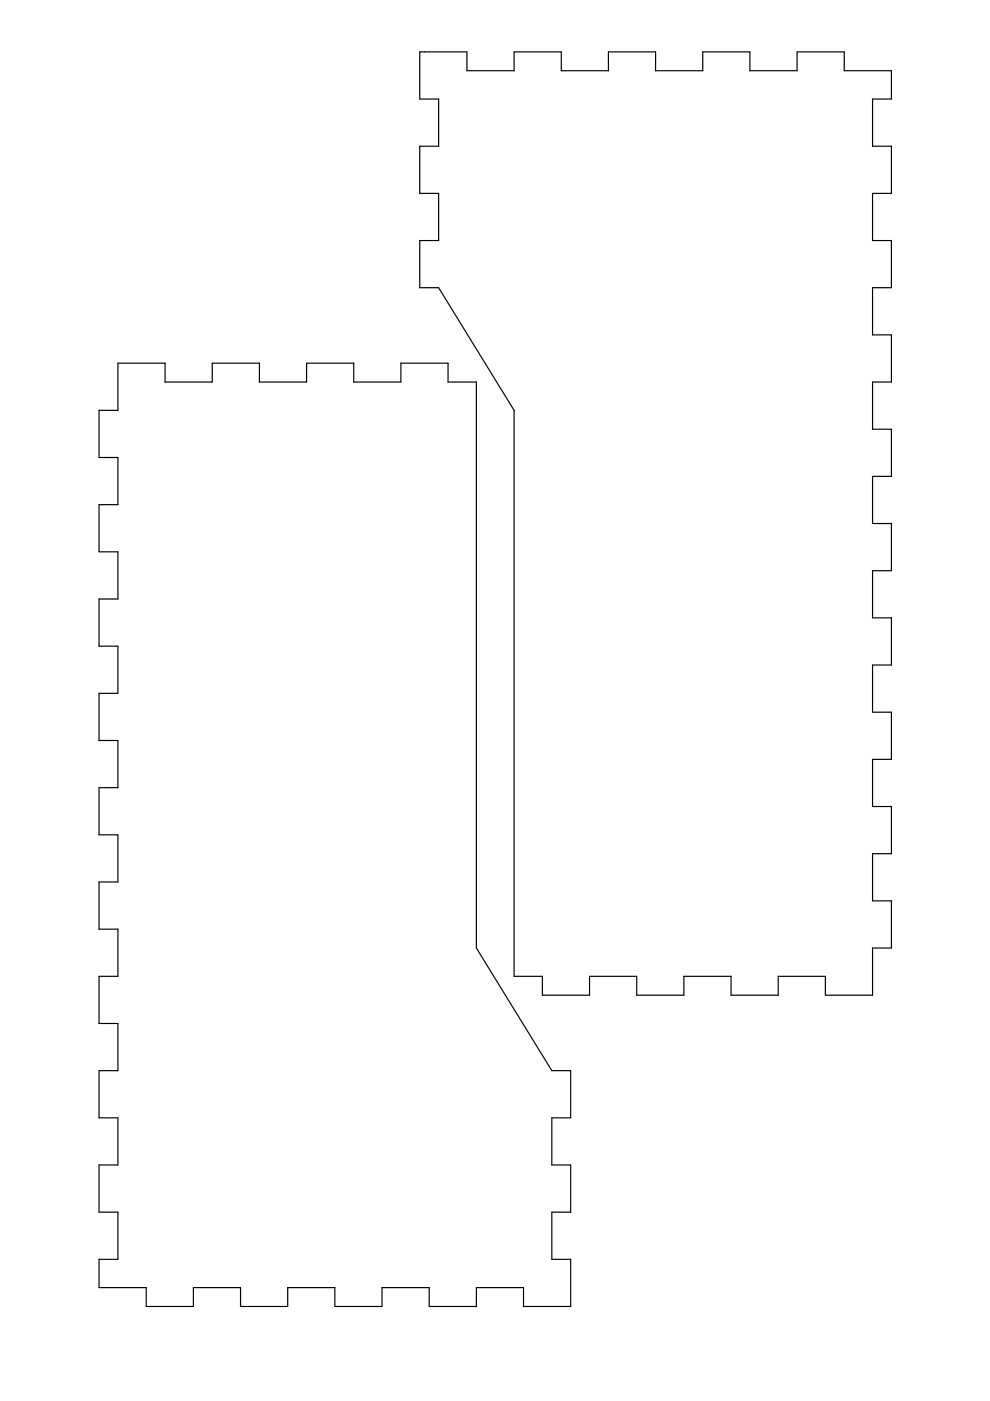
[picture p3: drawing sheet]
<svg xmlns="http://www.w3.org/2000/svg" width="210mm" height="297mm" viewBox="0 0 210 297" stroke-linecap="round" stroke-linejoin="round" font-family="sans-serif">
<path d="M89 11h10v4h10v-4h10v4h10v-4h10v4h10v-4h10v4h10v-4h10v4h10v6h-4v10h4v10h-4v10h4v10h-4v10h4v10h-4v10h4v10h-4v10h4v10h-4v10h4v10h-4v10h4v10h-4v10h4v10h-4v10h4v10h-4v10h-10v-4h-10v4h-10v-4h-10v4h-10v-4h-10v4h-10v-4h-6v-120l-16-26h-4v-10h4v-10h-4v-10h4v-10h-4zM25 77h10v4h10v-4h10v4h10v-4h10v4h10v-4h10v4h6v120l16 26h4v10h-4v10h4v10h-4v10h4v10h-10v-4h-10v4h-10v-4h-10v4h-10v-4h-10v4h-10v-4h-10v4h-10v-4h-10v-6h4v-10h-4v-10h4v-10h-4v-10h4v-10h-4v-10h4v-10h-4v-10h4v-10h-4v-10h4v-10h-4v-10h4v-10h-4v-10h4v-10h-4v-10h4v-10h-4v-10h4z" fill="none" stroke="#000" stroke-width=".25"/>
</svg>
